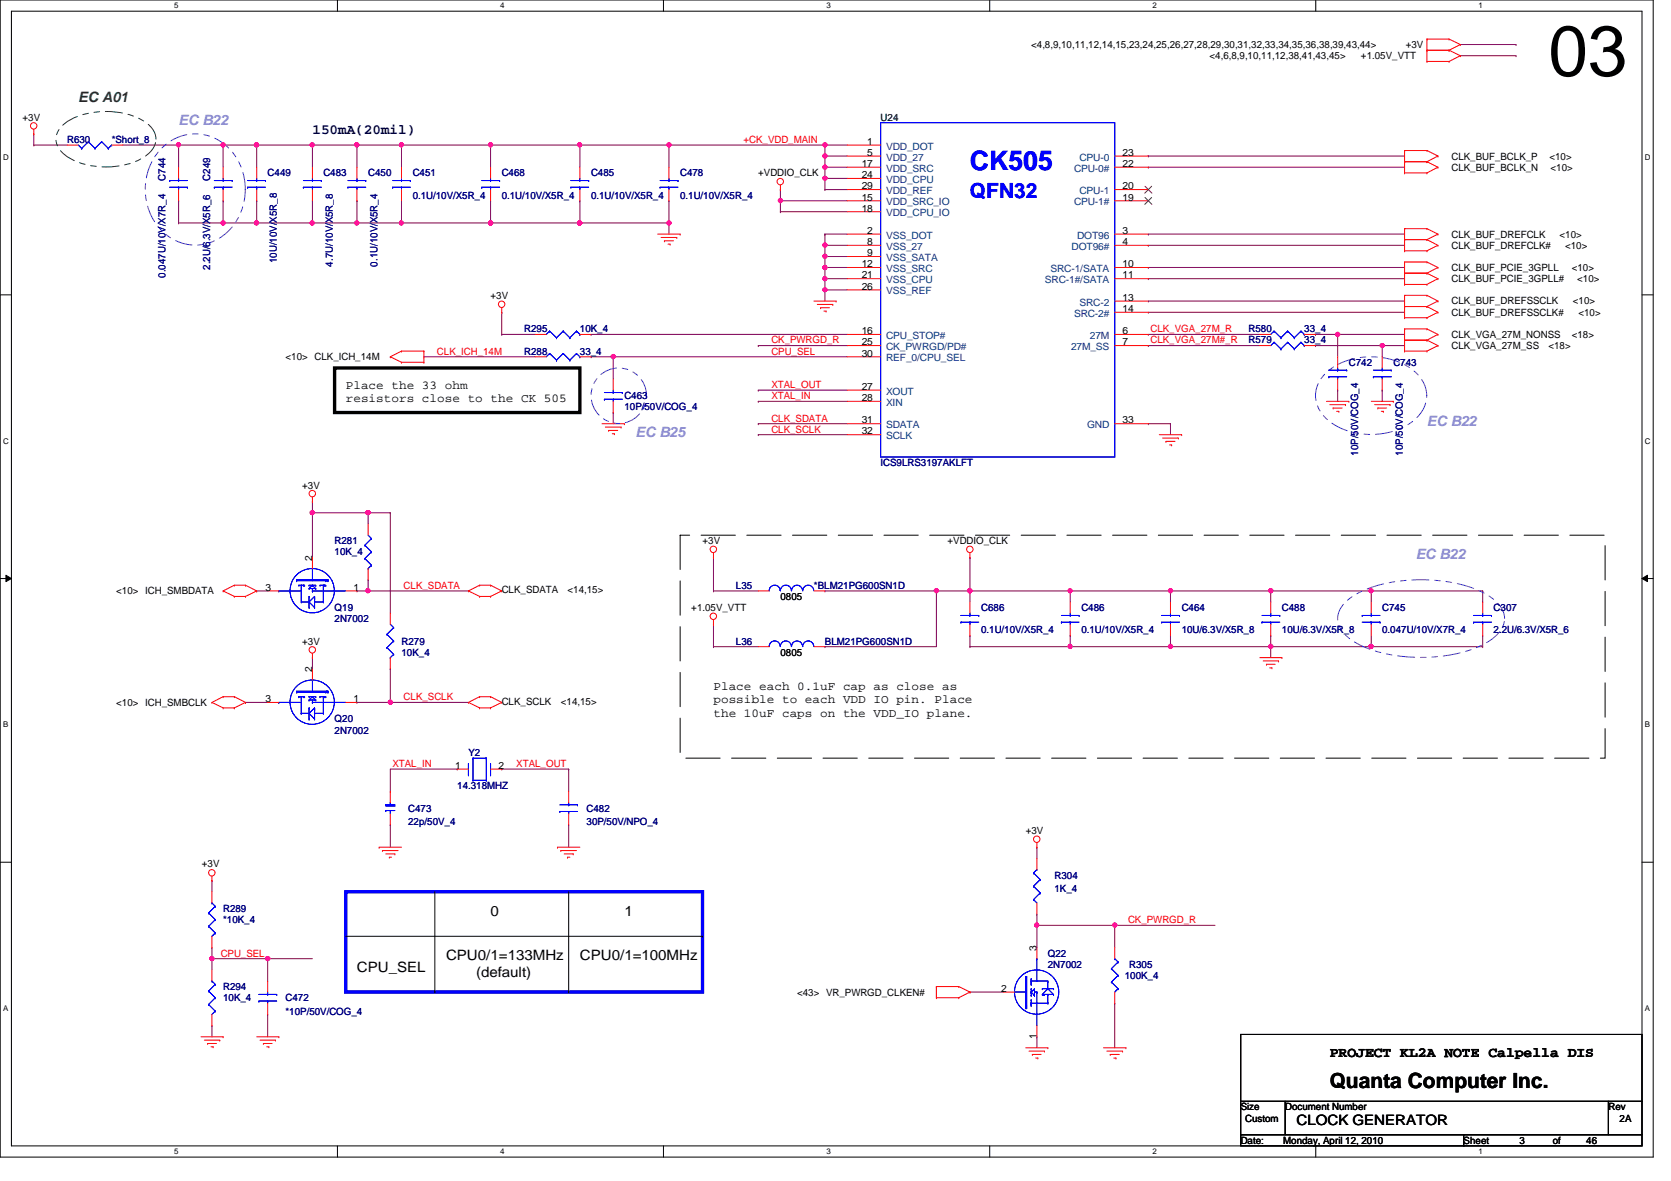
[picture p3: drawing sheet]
<svg xmlns="http://www.w3.org/2000/svg" width="297mm" height="210mm" viewBox="0 0 297 210" stroke-linecap="round" stroke-linejoin="round" font-family="sans-serif">
<defs><g id="words">
<text font-size="12.7" x="275.2" y="13.5">03</text>
<text font-size="4.7" fill="#00f" x="172.4" y="30.2">CK505</text>
<text font-size="3.7" fill="#00f" x="172.4" y="35.2">QFN32</text>
<text font-size="3.7" x="236.4" y="193.3">Quanta Computer Inc.</text>
<text font-size="2.5" fill="#008000" x="13.9" y="18.2">EC A01</text>
<g font-size="2.5" fill="#8080ff">
<text x="31.7" y="22.1">EC B22</text>
<text x="113" y="77.6">EC B25</text>
<text x="253.7" y="75.6">EC B22</text>
<text x="251.7" y="99.4">EC B22</text>
</g>
<text font-size="2.5" fill="#000040" x="55.5" y="23.9">150mA(20mil)</text>
<g font-size="2.5">
<text x="87.2" y="162.8">0</text>
<text x="111" y="162.8">1</text>
<text x="63.5" y="172.7">CPU_SEL</text>
<text x="79.3" y="170.7">CPU0/1=133MHz</text>
<text x="84.6" y="173.6">(default)</text>
<text x="103.1" y="170.7">CPU0/1=100MHz</text>
<text x="236.4" y="187.9">PROJECT KL2A NOTE Calpella DIS</text>
<text x="230.5" y="200">CLOCK GENERATOR</text>
</g>
<g font-size="2.2">
<text x="61.5" y="69.1">Place the 33 ohm</text>
<text x="61.5" y="71.5">resistors close to the CK 505</text>
<text x="126.8" y="122.6">Place each 0.1uF cap as close as</text>
<text x="126.8" y="125">possible to each VDD IO pin. Place</text>
<text x="126.8" y="127.4">the 10uF caps on the VDD_IO plane.</text>
</g>
<g font-size="1.8">
<text x="183.3" y="8.6">&lt;4,8,9,10,11,12,14,15,23,24,25,26,27,28,29,30,31,32,33,34,35,36,38,39,43,44&gt;</text>
<text x="215" y="10.5">&lt;4,6,8,9,10,11,12,38,41,43,45&gt;</text>
<text x="241.9" y="10.5">+1.05V_VTT</text>
<text x="249.9" y="8.6">+3V</text>
<text x="4" y="21.4">+3V</text>
<text x="153.2" y="29.7">17</text>
<text x="154.2" y="27.7">5</text>
<text x="154.2" y="25.7">1</text>
<text x="199.6" y="29.7">22</text>
<text x="199.6" y="27.7">23</text>
<text x="258" y="28.4">CLK_BUF_BCLK_P</text>
<text x="275.4" y="28.4">&lt;10&gt;</text>
<text x="134.8" y="31.3">+VDDIO_CLK</text>
<text x="153.2" y="35.6">15</text>
<text x="153.2" y="31.7">24</text>
<text x="153.2" y="33.7">29</text>
<text x="199.6" y="33.7">20</text>
<text x="199.6" y="35.6">19</text>
<text x="258" y="30.4">CLK_BUF_BCLK_N</text>
<text x="275.6" y="30.4">&lt;10&gt;</text>
<text x="153.2" y="37.6">18</text>
<text x="154.2" y="41.6">2</text>
<text x="199.6" y="41.6">3</text>
<text x="153.2" y="47.5">12</text>
<text x="154.2" y="45.6">9</text>
<text x="154.2" y="43.6">8</text>
<text x="199.6" y="43.6">4</text>
<text x="199.6" y="47.5">10</text>
<text x="258" y="42.2">CLK_BUF_DREFCLK</text>
<text x="258" y="44.2">CLK_BUF_DREFCLK#</text>
<text x="277.2" y="42.2">&lt;10&gt;</text>
<text x="278.2" y="44.2">&lt;10&gt;</text>
<text x="87.2" y="53.1">+3V</text>
<text x="153.2" y="49.5">21</text>
<text x="153.2" y="51.5">26</text>
<text x="199.6" y="53.5">13</text>
<text x="199.6" y="49.5">11</text>
<text x="258" y="48.2">CLK_BUF_PCIE_3GPLL</text>
<text x="258" y="50.2">CLK_BUF_PCIE_3GPLL#</text>
<text x="279.4" y="48.2">&lt;10&gt;</text>
<text x="280.4" y="50.2">&lt;10&gt;</text>
<text x="153.2" y="59.4">16</text>
<text x="199.6" y="55.5">14</text>
<text x="199.6" y="59.4">6</text>
<text x="258" y="54.1">CLK_BUF_DREFSSCLK</text>
<text x="258" y="56.1">CLK_BUF_DREFSSCLK#</text>
<text x="279.6" y="54.1">&lt;10&gt;</text>
<text x="280.6" y="56.1">&lt;10&gt;</text>
<text x="50.8" y="64">&lt;10&gt; CLK_ICH_14M</text>
<text x="153.2" y="63.4">30</text>
<text x="153.2" y="61.4">25</text>
<text x="199.6" y="61.4">7</text>
<text x="258" y="60.1">CLK_VGA_27M_NONSS</text>
<text x="258" y="62.1">CLK_VGA_27M_SS</text>
<text x="275.2" y="62.1">&lt;18&gt;</text>
<text x="279.4" y="60.1">&lt;18&gt;</text>
<text x="153.2" y="69.3">27</text>
<text x="153.2" y="71.3">28</text>
<text x="153.2" y="77.2">32</text>
<text x="153.2" y="75.3">31</text>
<text x="199.6" y="75.3">33</text>
<text x="53.7" y="86.8">+3V</text>
<text x="55.5" y="99.7" transform="rotate(-90 55.5 99.7)">2</text>
<text x="124.9" y="96.7">+3V</text>
<text x="168.4" y="96.7">+VDDIO_CLK</text>
<text x="20.7" y="105.6">&lt;10&gt; ICH_SMBDATA</text>
<text x="47.2" y="105">3</text>
<text x="62.9" y="105">1</text>
<text x="89.2" y="105.5">CLK_SDATA</text>
<text x="100.9" y="105.5">&lt;14,15&gt;</text>
<text x="138.7" y="106.6">0805</text>
<text x="122.9" y="108.6">+1.05V_VTT</text>
<text x="53.7" y="114.6">+3V</text>
<text x="55.5" y="119.5" transform="rotate(-90 55.5 119.5)">2</text>
<text x="138.7" y="116.5">0805</text>
<text x="20.7" y="125.4">&lt;10&gt; ICH_SMBCLK</text>
<text x="47.2" y="124.8">3</text>
<text x="62.9" y="124.8">1</text>
<text x="89.2" y="125.3">CLK_SCLK</text>
<text x="99.7" y="125.3">&lt;14,15&gt;</text>
<text x="80.9" y="136.7">1</text>
<text x="88.6" y="136.7">2</text>
<text x="182.3" y="148.2">+3V</text>
<text x="35.9" y="154.2">+3V</text>
<text x="184.3" y="169" transform="rotate(-90 184.3 169)">3</text>
<text x="141.7" y="177">&lt;43&gt; VR_PWRGD_CLKEN#</text>
<text x="178" y="176.3">2</text>
<text x="184.3" y="184.7" transform="rotate(-90 184.3 184.7)">1</text>
<text x="220.6" y="197.4">Size</text>
<text x="228.5" y="197.4">Document Number</text>
<text x="285.9" y="197.4">Rev</text>
<text x="220.6" y="203.3">Date:</text>
<text x="221.4" y="199.3">Custom</text>
<text x="228.1" y="203.3">Monday, April 12, 2010</text>
<text x="260.2" y="203.3">Sheet</text>
<text x="270.1" y="203.3">3</text>
<text x="276" y="203.3">of</text>
<text x="282" y="203.3">46</text>
<text x="287.9" y="199.3">2A</text>
</g>
<text font-size="1.8" fill="#004040" x="156.5" y="21.4">U24</text>
<g font-size="1.8" fill="#000080">
<text x="11.9" y="25.4">R630</text>
<text x="19.9" y="25.4">*Short_8</text>
<text x="29.4" y="32.1" transform="rotate(-90 29.4 32.1)">C744</text>
<text x="37.4" y="32.1" transform="rotate(-90 37.4 32.1)">C249</text>
<text x="47.6" y="31.3">C449</text>
<text x="57.5" y="31.3">C483</text>
<text x="65.4" y="31.3">C450</text>
<text x="73.4" y="31.3">C451</text>
<text x="73.4" y="35.3">0.1U/10V/X5R_4</text>
<text x="89.2" y="31.3">C468</text>
<text x="89.2" y="35.3">0.1U/10V/X5R_4</text>
<text x="105.1" y="31.3">C485</text>
<text x="105.1" y="35.3">0.1U/10V/X5R_4</text>
<text x="120.9" y="31.3">C478</text>
<text x="120.9" y="35.3">0.1U/10V/X5R_4</text>
<text x="37.4" y="48" transform="rotate(-90 37.4 48)">2.2U/6.3V/X5R_6</text>
<text x="49.2" y="46.8" transform="rotate(-90 49.2 46.8)">10U/10V/X5R_8</text>
<text x="59.1" y="47.4" transform="rotate(-90 59.1 47.4)">4.7U/10V/X5R_8</text>
<text x="67.1" y="47.4" transform="rotate(-90 67.1 47.4)">0.1U/10V/X5R_4</text>
<text x="29.4" y="49.4" transform="rotate(-90 29.4 49.4)">0.047U/10V/X7R_4</text>
<text x="93.2" y="59.1">R295</text>
<text x="103.1" y="59.1">10K_4</text>
<text x="222" y="59.1">R580</text>
<text x="231.9" y="59.1">33_4</text>
<text x="93.2" y="63">R288</text>
<text x="103.1" y="63">33_4</text>
<text x="222" y="61">R579</text>
<text x="231.9" y="61">33_4</text>
<text x="239.8" y="65">C742</text>
<text x="247.7" y="65">C743</text>
<text x="111" y="71">C463</text>
<text x="111" y="72.9">10P/50V/COG_4</text>
<text x="156.5" y="82.8">ICS9LRS3197AKLFT</text>
<text x="241.4" y="81" transform="rotate(-90 241.4 81)">10P/50V/COG_4</text>
<text x="249.3" y="81" transform="rotate(-90 249.3 81)">10P/50V/COG_4</text>
<text x="59.5" y="96.7">R281</text>
<text x="59.5" y="98.7">10K_4</text>
<text x="130.8" y="104.6">L35</text>
<text x="144.7" y="104.6">*BLM21PG600SN1D</text>
<text x="59.5" y="108.6">Q19</text>
<text x="59.5" y="110.6">2N7002</text>
<text x="174.4" y="108.6">C686</text>
<text x="174.4" y="112.6">0.1U/10V/X5R_4</text>
<text x="192.2" y="108.6">C486</text>
<text x="192.2" y="112.6">0.1U/10V/X5R_4</text>
<text x="210.1" y="108.6">C464</text>
<text x="210.1" y="112.6">10U/6.3V/X5R_8</text>
<text x="227.9" y="108.6">C488</text>
<text x="227.9" y="112.6">10U/6.3V/X5R_8</text>
<text x="245.7" y="108.6">C745</text>
<text x="245.7" y="112.6">0.047U/10V/X7R_4</text>
<text x="265.5" y="108.6">C307</text>
<text x="265.5" y="112.6">2.2U/6.3V/X5R_6</text>
<text x="71.4" y="114.6">R279</text>
<text x="71.4" y="116.5">10K_4</text>
<text x="130.8" y="114.6">L36</text>
<text x="146.6" y="114.6">BLM21PG600SN1D</text>
<text x="59.5" y="128.4">Q20</text>
<text x="59.5" y="130.4">2N7002</text>
<text x="83.3" y="134.4">Y2</text>
<text x="81.3" y="140.3">14.318MHZ</text>
<text x="72.6" y="144.3">C473</text>
<text x="72.6" y="146.6">22p/50V_4</text>
<text x="104.3" y="144.3">C482</text>
<text x="104.3" y="146.6">30P/50V/NPO_4</text>
<text x="187.4" y="156.2">R304</text>
<text x="187.4" y="158.5">1K_4</text>
<text x="39.7" y="162.1">R289</text>
<text x="39.7" y="164.1">*10K_4</text>
<text x="186.3" y="170">Q22</text>
<text x="186.3" y="172">2N7002</text>
<text x="199.9" y="174">100K_4</text>
<text x="200.7" y="172">R305</text>
<text x="39.7" y="176">R294</text>
<text x="39.7" y="177.9">10K_4</text>
<text x="50.8" y="177.9">C472</text>
<text x="50.8" y="180.3">*10P/50V/COG_4</text>
</g>
<g font-size="1.8" fill="#f00">
<text x="132.2" y="25.4">+CK_VDD_MAIN</text>
<text x="204.5" y="59.1">CLK_VGA_27M_R</text>
<text x="77.7" y="63">CLK_ICH_14M</text>
<text x="137.1" y="63">CPU_SEL</text>
<text x="137.1" y="61">CK_PWRGD_R</text>
<text x="204.5" y="61">CLK_VGA_27M#_R</text>
<text x="137.1" y="71">XTAL_IN</text>
<text x="137.1" y="69">XTAL_OUT</text>
<text x="137.1" y="74.9">CLK_SDATA</text>
<text x="137.1" y="76.9">CLK_SCLK</text>
<text x="71.8" y="104.6">CLK_SDATA</text>
<text x="71.8" y="124.5">CLK_SCLK</text>
<text x="69.8" y="136.3">XTAL_IN</text>
<text x="91.8" y="136.3">XTAL_OUT</text>
<text x="200.5" y="164.1">CK_PWRGD_R</text>
<text x="39.2" y="170">CPU_SEL</text>
</g>
<g font-size="1.8" fill="#004080">
<text x="157.5" y="28.5">VDD_27</text>
<text x="157.5" y="26.6">VDD_DOT</text>
<text x="191.9" y="28.5">CPU-0</text>
<text x="157.5" y="30.5">VDD_SRC</text>
<text x="157.5" y="32.5">VDD_CPU</text>
<text x="157.5" y="34.5">VDD_REF</text>
<text x="190.9" y="30.5">CPU-0#</text>
<text x="191.9" y="34.5">CPU-1</text>
<text x="157.5" y="38.4">VDD_CPU_IO</text>
<text x="157.5" y="36.5">VDD_SRC_IO</text>
<text x="190.9" y="36.5">CPU-1#</text>
<text x="157.5" y="42.4">VSS_DOT</text>
<text x="157.5" y="46.4">VSS_SATA</text>
<text x="157.5" y="44.4">VSS_27</text>
<text x="190.5" y="44.4">DOT96#</text>
<text x="191.5" y="42.4">DOT96</text>
<text x="157.5" y="50.3">VSS_CPU</text>
<text x="157.5" y="48.3">VSS_SRC</text>
<text x="157.5" y="52.3">VSS_REF</text>
<text x="185.8" y="50.3">SRC-1#/SATA</text>
<text x="186.7" y="48.3">SRC-1/SATA</text>
<text x="190.9" y="56.3">SRC-2#</text>
<text x="191.9" y="54.3">SRC-2</text>
<text x="157.5" y="64.2">REF_0/CPU_SEL</text>
<text x="157.5" y="60.2">CPU_STOP#</text>
<text x="157.5" y="62.2">CK_PWRGD/PD#</text>
<text x="190.4" y="62.2">27M_SS</text>
<text x="193.8" y="60.2">27M</text>
<text x="157.5" y="70.1">XOUT</text>
<text x="157.5" y="72.1">XIN</text>
<text x="157.5" y="76.1">SDATA</text>
<text x="193.2" y="76.1">GND</text>
<text x="157.5" y="78.1">SCLK</text>
</g>
<g font-size="1.4">
<text x="31" y="1.5">5</text>
<text x="88.9" y="1.5">4</text>
<text x="146.9" y="1.5">3</text>
<text x="204.9" y="1.5">2</text>
<text x="262.8" y="1.5">1</text>
<text x=".5" y="28.4">D</text>
<text x="292.4" y="28.4">D</text>
<text x=".5" y="78.8">C</text>
<text x="292.4" y="78.8">C</text>
<text x=".5" y="129.2">B</text>
<text x="292.4" y="129.2">B</text>
<text x=".5" y="179.7">A</text>
<text x="292.4" y="179.7">A</text>
<text x="31" y="205.1">5</text>
<text x="88.9" y="205.1">4</text>
<text x="146.9" y="205.1">3</text>
<text x="204.9" y="205.1">2</text>
<text x="262.8" y="205.1">1</text>
</g>
</g></defs>
<path d="M0 0h293.9v205.7h-293.9zM2 2h289.9v201.7h-289.9z" fill="none" stroke="#000" stroke-width=".18"/>
<g fill="#fff">
<path d="M31 .3h.7v1.5h-.7z"/>
<path d="M31 203.9h.7v1.5h-.7z"/>
</g>
<path d="M60 0v2M60 203.7v2" fill="none" stroke="#000" stroke-width=".18"/>
<g fill="#fff">
<path d="M88.9 .3h.8v1.5h-.8z"/>
<path d="M88.9 203.9h.8v1.5h-.8z"/>
</g>
<path d="M117.9 0v2M117.9 203.7v2" fill="none" stroke="#000" stroke-width=".18"/>
<g fill="#fff">
<path d="M146.9 .3h.8v1.5h-.8z"/>
<path d="M146.9 203.9h.8v1.5h-.8z"/>
</g>
<path d="M175.9 0v2M175.9 203.7v2" fill="none" stroke="#000" stroke-width=".18"/>
<g fill="#fff">
<path d="M204.9 .3h.8v1.5h-.8z"/>
<path d="M204.9 203.9h.8v1.5h-.8z"/>
</g>
<path d="M233.9 0v2M233.9 203.7v2" fill="none" stroke="#000" stroke-width=".18"/>
<g fill="#fff">
<path d="M262.8 .3h.8v1.5h-.8z"/>
<path d="M262.8 203.9h.8v1.5h-.8z"/>
<path d="M.5 27.2h1v1.5h-1z"/>
<path d="M292.4 27.2h1v1.5h-1z"/>
<path d="M.5 77.6h1v1.5h-1z"/>
<path d="M292.4 77.6h1v1.5h-1z"/>
</g>
<path d="M0 52.4h2M291.9 52.4h2" fill="none" stroke="#000" stroke-width=".18"/>
<g fill="#fff">
<path d="M.5 128h.9v1.5h-.9z"/>
<path d="M292.4 128h.9v1.5h-.9z"/>
</g>
<path d="M0 102.8h2M1.1 102.2l.9 .6-.9 .6zM291.9 102.8l1-.6v1.2zM291.9 102.8h2" fill="none" stroke="#000" stroke-width=".18"/>
<path d="M1.1 102.2l.9 .6-.9 .6zM291.9 102.8l1-.6v1.2z" fill="#000"/>
<g fill="#fff">
<path d="M.5 178.4h.9v1.6h-.9z"/>
<path d="M292.4 178.4h.9v1.6h-.9z"/>
</g>
<path d="M0 153.2h2M291.9 153.2h2" fill="none" stroke="#000" stroke-width=".18"/>
<path d="M146.6 25.8h.1M146.6 27.7h.1M146.6 29.7h.1M146.6 31.7h.1M146.6 25.8h4M146.6 27.7h4M146.6 29.7h4M146.6 31.7h4" fill="none" stroke="#800040" stroke-width=".18"/>
<circle cx="146.6" cy="31.7" r=".37" fill="#f0f"/>
<circle cx="146.6" cy="31.7" r=".37" fill="none" stroke="#f0f" stroke-width=".18"/>
<path d="M146.6 33.7h.1M146.6 31.7h.1M146.6 27.7h.1M146.6 33.7h4M146.6 27.7v2M146.6 31.7v2" fill="none" stroke="#800040" stroke-width=".18"/>
<circle cx="146.6" cy="27.7" r=".38" fill="#f0f"/>
<circle cx="146.6" cy="27.7" r=".38" fill="none" stroke="#f0f" stroke-width=".18"/>
<path d="M146.6 29.7h.1M146.6 29.7v2" fill="none" stroke="#800040" stroke-width=".18"/>
<circle cx="146.6" cy="29.7" r=".38" fill="#f0f"/>
<circle cx="146.6" cy="29.7" r=".38" fill="none" stroke="#f0f" stroke-width=".18"/>
<path d="M63.5 25.8h.1M63.5 25.8h23.7M71.4 25.8h.1M71.4 25.8v3.9M87.2 25.8h.1M87.2 25.8v3.9M146.6 25.8h.1M146.6 25.8v1.9" fill="none" stroke="#800040" stroke-width=".18"/>
<circle cx="71.3" cy="25.7" r=".38" fill="#f0f"/>
<circle cx="71.3" cy="25.7" r=".38" fill="none" stroke="#f0f" stroke-width=".18"/>
<path d="M87.2 25.8h.1M87.2 25.8h15.9M103.1 25.8h.1M103.1 25.8v3.9" fill="none" stroke="#800040" stroke-width=".18"/>
<circle cx="87.2" cy="25.7" r=".38" fill="#f0f"/>
<circle cx="87.2" cy="25.7" r=".38" fill="none" stroke="#f0f" stroke-width=".18"/>
<path d="M103.1 25.8h.1M103.1 25.8h15.8M118.9 25.8h.1M118.9 25.8v3.9" fill="none" stroke="#800040" stroke-width=".18"/>
<circle cx="103" cy="25.7" r=".38" fill="#f0f"/>
<circle cx="103" cy="25.7" r=".38" fill="none" stroke="#f0f" stroke-width=".18"/>
<path d="M118.9 25.8h.1M118.9 25.8h27.7" fill="none" stroke="#800040" stroke-width=".18"/>
<circle cx="146.6" cy="25.7" r=".38" fill="#f0f"/>
<circle cx="146.6" cy="25.7" r=".38" fill="none" stroke="#f0f" stroke-width=".18"/>
<circle cx="118.9" cy="25.7" r=".38" fill="#f0f"/>
<circle cx="118.9" cy="25.7" r=".38" fill="none" stroke="#f0f" stroke-width=".18"/>
<path d="M71.4 39.6h.1M71.4 39.6h15.8" fill="none" stroke="#800040" stroke-width=".18"/>
<circle cx="87.2" cy="39.6" r=".38" fill="#f0f"/>
<circle cx="87.2" cy="39.6" r=".38" fill="none" stroke="#f0f" stroke-width=".18"/>
<circle cx="71.3" cy="39.6" r=".38" fill="#f0f"/>
<circle cx="71.3" cy="39.6" r=".38" fill="none" stroke="#f0f" stroke-width=".18"/>
<path d="M87.2 39.6h.1M87.2 39.6h15.9" fill="none" stroke="#800040" stroke-width=".18"/>
<circle cx="103" cy="39.6" r=".38" fill="#f0f"/>
<circle cx="103" cy="39.6" r=".38" fill="none" stroke="#f0f" stroke-width=".18"/>
<circle cx="87.2" cy="39.6" r=".38" fill="#f0f"/>
<circle cx="87.2" cy="39.6" r=".38" fill="none" stroke="#f0f" stroke-width=".18"/>
<path d="M55.5 25.8h.1M55.5 25.8h8" fill="none" stroke="#800040" stroke-width=".18"/>
<circle cx="63.4" cy="25.7" r=".38" fill="#f0f"/>
<circle cx="63.4" cy="25.7" r=".38" fill="none" stroke="#f0f" stroke-width=".18"/>
<path d="M45.6 35.7h.1M45.6 35.7v3.9M63.5 39.6h.1M63.5 39.6h7.9" fill="none" stroke="#800040" stroke-width=".18"/>
<circle cx="63.4" cy="39.6" r=".38" fill="#f0f"/>
<circle cx="63.4" cy="39.6" r=".38" fill="none" stroke="#f0f" stroke-width=".18"/>
<path d="M118.9 39.6h.1M118.9 39.6v2" fill="none" stroke="#800040" stroke-width=".18"/>
<circle cx="118.9" cy="39.6" r=".38" fill="#f0f"/>
<circle cx="118.9" cy="39.6" r=".38" fill="none" stroke="#f0f" stroke-width=".18"/>
<path d="M71.4 35.7h.1M71.4 35.7v3.9M87.2 35.7h.1M87.2 35.7v3.9M146.6 51.5h.1M146.6 51.5v2" fill="none" stroke="#800040" stroke-width=".18"/>
<circle cx="146.6" cy="51.5" r=".37" fill="#f0f"/>
<circle cx="146.6" cy="51.5" r=".37" fill="none" stroke="#f0f" stroke-width=".18"/>
<path d="M146.6 43.6h.1M146.6 45.6h.1M146.6 43.6h4M146.6 45.6h4" fill="none" stroke="#800040" stroke-width=".18"/>
<circle cx="146.6" cy="45.5" r=".38" fill="#f0f"/>
<circle cx="146.6" cy="45.5" r=".38" fill="none" stroke="#f0f" stroke-width=".18"/>
<path d="M146.6 43.6h.1M146.6 43.6v2" fill="none" stroke="#800040" stroke-width=".18"/>
<circle cx="146.6" cy="43.6" r=".38" fill="#f0f"/>
<circle cx="146.6" cy="43.6" r=".38" fill="none" stroke="#f0f" stroke-width=".18"/>
<path d="M146.6 47.5h.1M146.6 45.6h.1M146.6 49.5h.1M146.6 47.5h4M146.6 45.6v1.9M146.6 49.5v2M146.6 49.5h4" fill="none" stroke="#800040" stroke-width=".18"/>
<circle cx="146.6" cy="49.5" r=".38" fill="#f0f"/>
<circle cx="146.6" cy="49.5" r=".38" fill="none" stroke="#f0f" stroke-width=".18"/>
<g fill="none" stroke="#800040" stroke-width=".18">
<path d="M45.6 25.8h.1M45.6 25.8h9.9M55.5 35.7h.1M55.5 25.8h.1M55.5 25.8v3.9M55.5 35.7v3.9M63.5 25.8h.1M63.5 25.8v3.9M146.6 51.5h.1M146.6 51.5h4M134.8 75.3h.1M134.8 77.3h.1"/>
<path d="M134.8 75.3h15.8M134.8 77.3h15.8"/>
</g>
<circle cx="55.5" cy="25.7" r=".38" fill="#f0f"/>
<circle cx="55.5" cy="25.7" r=".38" fill="none" stroke="#f0f" stroke-width=".18"/>
<path d="M45.6 25.8h.1M45.6 25.8v3.9" fill="none" stroke="#800040" stroke-width=".18"/>
<circle cx="45.6" cy="25.7" r=".38" fill="#f0f"/>
<circle cx="45.6" cy="25.7" r=".38" fill="none" stroke="#f0f" stroke-width=".18"/>
<path d="M146.6 47.5h.1M146.6 47.5v2M134.8 71.3h.1M134.8 71.3h15.8" fill="none" stroke="#800040" stroke-width=".18"/>
<circle cx="146.6" cy="47.5" r=".38" fill="#f0f"/>
<circle cx="146.6" cy="47.5" r=".38" fill="none" stroke="#f0f" stroke-width=".18"/>
<path d="M109 63.4h.1M109 63.4h41.6M204.1 75.3h.1M204.1 75.3h4M208.1 75.3h.1M208.1 75.3v2" fill="none" stroke="#800040" stroke-width=".18"/>
<circle cx="109" cy="63.4" r=".38" fill="#f0f"/>
<circle cx="109" cy="63.4" r=".38" fill="none" stroke="#f0f" stroke-width=".18"/>
<path d="M75.3 63.4h.1M75.3 63.4h19.9M134.8 61.4h.1M134.8 61.4h15.8M55.5 91.1h.1M55.5 89.2h.1M55.5 89.2v9.9" fill="none" stroke="#800040" stroke-width=".18"/>
<circle cx="55.5" cy="91.1" r=".37" fill="#f0f"/>
<circle cx="55.5" cy="91.1" r=".37" fill="none" stroke="#f0f" stroke-width=".18"/>
<path d="M65.4 91.1h.1M65.4 91.1v2M65.4 91.1h4M69.4 124.8h.1M69.4 124.8h13.9" fill="none" stroke="#800040" stroke-width=".18"/>
<circle cx="65.4" cy="91.1" r=".37" fill="#f0f"/>
<circle cx="65.4" cy="91.1" r=".37" fill="none" stroke="#f0f" stroke-width=".18"/>
<path d="M69.4 118.9h.1M69.4 118.9v5.9" fill="none" stroke="#800040" stroke-width=".18"/>
<circle cx="69.4" cy="124.8" r=".38" fill="#f0f"/>
<circle cx="69.4" cy="124.8" r=".38" fill="none" stroke="#f0f" stroke-width=".18"/>
<path d="M69.4 91.1h.1M69.4 91.1v17.9M55.5 116.9h.1M55.5 116.9v2M65.4 105h.1M65.4 103h.1M65.4 105h17.9M65.4 103v2" fill="none" stroke="#800040" stroke-width=".18"/>
<circle cx="65.4" cy="105" r=".38" fill="#f0f"/>
<circle cx="65.4" cy="105" r=".38" fill="none" stroke="#f0f" stroke-width=".18"/>
<path d="M55.5 91.1h9.9M65.4 91.1h.1M63.5 124.8h.1M63.5 124.8h5.9" fill="none" stroke="#800040" stroke-width=".18"/>
<circle cx="65.4" cy="91.1" r=".37" fill="#f0f"/>
<circle cx="65.4" cy="91.1" r=".37" fill="none" stroke="#f0f" stroke-width=".18"/>
<g fill="none" stroke="#800040" stroke-width=".18">
<path d="M138.7 37.6h.1M138.7 35.7h.1M138.7 37.6h11.9M138.7 35.7v1.9M204.1 27.7h.1M204.1 29.7h.1M204.1 27.7h45.6M204.1 29.7h45.6M105.1 59.4h.1M105.1 59.4h45.5M204.1 59.4h.1M204.1 49.5h.1"/>
<path d="M204.1 47.5h.1M204.1 41.6h.1M204.1 43.6h.1M204.1 53.5h.1M204.1 55.5h.1M204.1 59.4h19.8M204.1 49.5h45.6M204.1 47.5h45.6M204.1 41.6h45.6M204.1 43.6h45.6M204.1 53.5h45.6M204.1 55.5h45.6"/>
<path d="M237.8 59.4h.1M237.8 59.4h11.9M134.8 69.3h.1M134.8 69.3h15.8M204.1 61.4h.1M204.1 61.4h19.8M245.7 61.4h.1M245.7 61.4h4M172.4 105h.1M172.4 112.9h.1M172.4 105v2M172.4 112.9v2"/>
<path d="M190.2 105h.1M190.2 112.9h.1M190.2 105v2M190.2 112.9v2M208.1 105h.1M208.1 105v2M89.2 136.7h.1M89.2 136.7h11.9M101.1 136.7h.1M101.1 136.7v4M69.4 146.6h.1M69.4 146.6v4"/>
<path d="M101.1 146.6h.1M101.1 146.6v4"/>
</g>
<circle cx="208.1" cy="105" r=".38" fill="#f0f"/>
<circle cx="208.1" cy="105" r=".38" fill="none" stroke="#f0f" stroke-width=".18"/>
<path d="M208.1 105h.1M208.1 105h17.8" fill="none" stroke="#800040" stroke-width=".18"/>
<circle cx="225.9" cy="105" r=".38" fill="#f0f"/>
<circle cx="225.9" cy="105" r=".38" fill="none" stroke="#f0f" stroke-width=".18"/>
<path d="M190.2 105h.1M190.2 105h17.9" fill="none" stroke="#800040" stroke-width=".18"/>
<circle cx="190.2" cy="105" r=".38" fill="#f0f"/>
<circle cx="190.2" cy="105" r=".38" fill="none" stroke="#f0f" stroke-width=".18"/>
<path d="M208.1 114.9h.1M208.1 114.9h17.8" fill="none" stroke="#800040" stroke-width=".18"/>
<circle cx="225.9" cy="114.9" r=".38" fill="#f0f"/>
<circle cx="225.9" cy="114.9" r=".38" fill="none" stroke="#f0f" stroke-width=".18"/>
<circle cx="208.1" cy="114.9" r=".38" fill="#f0f"/>
<circle cx="208.1" cy="114.9" r=".38" fill="none" stroke="#f0f" stroke-width=".18"/>
<path d="M166.5 105h.1M166.5 105v9.9M225.9 114.9h.1M225.9 105h.1M225.9 105v2M225.9 114.9v2" fill="none" stroke="#800040" stroke-width=".18"/>
<circle cx="166.5" cy="105" r=".38" fill="#f0f"/>
<circle cx="166.5" cy="105" r=".38" fill="none" stroke="#f0f" stroke-width=".18"/>
<g fill="none" stroke="#800040" stroke-width=".18">
<path d="M126.8 99.1h.1M126.8 99.1v5.9M126.8 105h.1M126.8 111h.1M126.8 111v3.9M126.8 105h8M146.6 114.9h.1M146.6 114.9h19.9M166.5 105h.1M166.5 105h23.7M172.4 114.9h.1M172.4 105h.1"/>
<path d="M172.4 114.9h17.8"/>
</g>
<circle cx="172.4" cy="105" r=".38" fill="#f0f"/>
<circle cx="172.4" cy="105" r=".38" fill="none" stroke="#f0f" stroke-width=".18"/>
<path d="M55.5 39.6h.1M55.5 39.6h8M103.1 35.7h.1M103.1 35.7v3.9M118.9 35.7h.1M118.9 35.7v3.9M105.1 63.4h.1M105.1 63.4h3.9M109 73.3h.1M109 63.4h.1M109 63.4v4M109 73.3v2" fill="none" stroke="#800040" stroke-width=".18"/>
<circle cx="55.5" cy="39.6" r=".38" fill="#f0f"/>
<circle cx="55.5" cy="39.6" r=".38" fill="none" stroke="#f0f" stroke-width=".18"/>
<path d="M45.6 39.6h.1M45.6 39.6h9.9M63.5 35.7h.1M63.5 35.7v3.9" fill="none" stroke="#800040" stroke-width=".18"/>
<circle cx="45.6" cy="39.6" r=".38" fill="#f0f"/>
<circle cx="45.6" cy="39.6" r=".38" fill="none" stroke="#f0f" stroke-width=".18"/>
<path d="M37.7 170.4h.1M37.7 170.4v2" fill="none" stroke="#800040" stroke-width=".18"/>
<circle cx="37.7" cy="170.4" r=".37" fill="#f0f"/>
<circle cx="37.7" cy="170.4" r=".37" fill="none" stroke="#f0f" stroke-width=".18"/>
<path d="M47.6 170.4h.1M47.6 170.4h7.9" fill="none" stroke="#800040" stroke-width=".18"/>
<circle cx="47.6" cy="170.4" r=".37" fill="#f0f"/>
<circle cx="47.6" cy="170.4" r=".37" fill="none" stroke="#f0f" stroke-width=".18"/>
<path d="M37.7 156.5h.1M37.7 156.5v2M37.7 170.4h9.9M47.6 170.4h.1M47.6 170.4v4M37.7 182.3h.1M37.7 182.3v2M47.6 180.3h.1M47.6 180.3v4" fill="none" stroke="#800040" stroke-width=".18"/>
<circle cx="47.6" cy="170.4" r=".37" fill="#f0f"/>
<circle cx="47.6" cy="170.4" r=".37" fill="none" stroke="#f0f" stroke-width=".18"/>
<path d="M172.4 99.1h.1M172.4 99.1v5.9M37.7 168.4h.1M37.7 168.4v2" fill="none" stroke="#800040" stroke-width=".18"/>
<circle cx="172.4" cy="105" r=".38" fill="#f0f"/>
<circle cx="172.4" cy="105" r=".38" fill="none" stroke="#f0f" stroke-width=".18"/>
<path d="M190.2 114.9h.1M208.1 112.9h.1M208.1 112.9v2h-17.9M225.9 112.9h.1M225.9 112.9v2" fill="none" stroke="#800040" stroke-width=".18"/>
<circle cx="190.2" cy="114.9" r=".38" fill="#f0f"/>
<circle cx="190.2" cy="114.9" r=".38" fill="none" stroke="#f0f" stroke-width=".18"/>
<path d="M103.1 39.6h.1M103.1 39.6h15.8" fill="none" stroke="#800040" stroke-width=".18"/>
<circle cx="103" cy="39.6" r=".38" fill="#f0f"/>
<circle cx="103" cy="39.6" r=".38" fill="none" stroke="#f0f" stroke-width=".18"/>
<path d="M89.2 55.5h.1M89.2 59.4h.1M89.2 55.5v3.9M89.2 59.4h6M146.6 41.6h.1M146.6 41.6h4M146.6 41.6v2M172.4 176.3h.1M172.4 176.3h5.9M184.3 164.5h.1M184.3 164.5h13.9" fill="none" stroke="#800040" stroke-width=".18"/>
<circle cx="184.3" cy="164.4" r=".38" fill="#f0f"/>
<circle cx="184.3" cy="164.4" r=".38" fill="none" stroke="#f0f" stroke-width=".18"/>
<path d="M198.2 164.5h.1M198.2 178.3h.1M198.2 164.5h17.8M198.2 164.5v3.9M198.2 178.3v7.9" fill="none" stroke="#800040" stroke-width=".18"/>
<circle cx="198.2" cy="164.4" r=".38" fill="#f0f"/>
<circle cx="198.2" cy="164.4" r=".38" fill="none" stroke="#f0f" stroke-width=".18"/>
<g fill="none" stroke="#800040" stroke-width=".18">
<path d="M6 23.8h.1M6 23.8v2M39.7 25.8h.1M39.7 25.8h5.9M45.6 105h.1M45.6 105h2M63.5 105h.1M63.5 105h1.9M126.8 114.9h.1M126.8 114.9h8M146.6 105h.1M146.6 105h19.9"/>
<path d="M43.6 124.8h.1M43.6 124.8h4M184.3 150.6h.1M184.3 150.6v2M184.3 162.5h.1M184.3 164.5h.1M184.3 162.5v5.9M184.3 184.3h.1M184.3 184.3v1.9"/>
</g>
<circle cx="45.6" cy="25.7" r=".38" fill="#f0f"/>
<circle cx="45.6" cy="25.7" r=".38" fill="none" stroke="#f0f" stroke-width=".18"/>
<path d="M259.6 7.9h9.9M259.6 9.9h9.9M269.5 7.9h.1M269.5 9.9h.1M237.8 59.4h.1M237.8 59.4v4" fill="none" stroke="#800040" stroke-width=".18"/>
<circle cx="237.8" cy="59.4" r=".38" fill="#f0f"/>
<circle cx="237.8" cy="59.4" r=".38" fill="none" stroke="#f0f" stroke-width=".18"/>
<path d="M237.8 69.3h.1M237.8 69.3v2M245.7 61.4h.1M245.7 61.4v2" fill="none" stroke="#800040" stroke-width=".18"/>
<circle cx="245.7" cy="61.4" r=".37" fill="#f0f"/>
<circle cx="245.7" cy="61.4" r=".37" fill="none" stroke="#f0f" stroke-width=".18"/>
<path d="M31.7 25.8h.1M31.7 35.7h.1M31.7 25.8v3.9M31.7 35.7v3.9M39.7 39.6h.1M39.7 39.6h5.9M233.8 59.4h.1M233.8 59.4h4M233.8 61.4h.1M233.8 61.4h11.9M245.7 69.3h.1M245.7 69.3v2" fill="none" stroke="#800040" stroke-width=".18"/>
<circle cx="39.7" cy="39.6" r=".38" fill="#f0f"/>
<circle cx="39.7" cy="39.6" r=".38" fill="none" stroke="#f0f" stroke-width=".18"/>
<path d="M39.7 25.8h.1M39.7 25.8v3.9" fill="none" stroke="#800040" stroke-width=".18"/>
<circle cx="39.7" cy="25.7" r=".38" fill="#f0f"/>
<circle cx="39.7" cy="25.7" r=".38" fill="none" stroke="#f0f" stroke-width=".18"/>
<path d="M31.7 25.8h.1M31.7 25.8h8" fill="none" stroke="#800040" stroke-width=".18"/>
<circle cx="31.7" cy="25.7" r=".38" fill="#f0f"/>
<circle cx="31.7" cy="25.7" r=".38" fill="none" stroke="#f0f" stroke-width=".18"/>
<path d="M39.7 35.7h.1M39.7 35.7v3.9M225.9 114.9h.1M225.9 105h37.7M225.9 114.9h17.9M243.8 105h.1M243.8 114.9h.1M243.8 105v2M243.8 112.9v2M263.6 105h.1" fill="none" stroke="#800040" stroke-width=".18"/>
<circle cx="243.7" cy="105" r=".38" fill="#f0f"/>
<circle cx="243.7" cy="105" r=".38" fill="none" stroke="#f0f" stroke-width=".18"/>
<path d="M243.8 114.9h19.8M263.6 107h.1M263.6 114.9h.1M263.6 105v2" fill="none" stroke="#800040" stroke-width=".18"/>
<circle cx="243.7" cy="114.9" r=".38" fill="#f0f"/>
<circle cx="243.7" cy="114.9" r=".38" fill="none" stroke="#f0f" stroke-width=".18"/>
<path d="M6 25.8h.1M6 25.8h5.9M21.8 25.8h9.9M31.7 39.6h.1M31.7 25.8h.1M31.7 39.6h8M138.7 35.7h.1M138.7 35.7h11.9M263.6 112.9h.1M263.6 112.9v2" fill="none" stroke="#800040" stroke-width=".18"/>
<circle cx="138.7" cy="35.6" r=".38" fill="#f0f"/>
<circle cx="138.7" cy="35.6" r=".38" fill="none" stroke="#f0f" stroke-width=".18"/>
<path d="M138.7 33.7h.1M138.7 33.7v2M81.3 136.7h.1M81.3 136.7h-11.9v4M69.4 140.7h.1" fill="none" stroke="#800040" stroke-width=".18"/>
<g fill="none" stroke="#f00" stroke-width=".18">
<path d="M253.7 8.9h.1M253.7 6.9h.1M253.7 10.9h.1M253.7 6.9h3.9M253.7 8.9h3.9M253.7 6.9v4M253.7 10.9h3.9M257.6 6.9h.1M257.6 8.9h.1M257.6 10.9h.1M257.6 6.9l2 1M257.6 8.9l2 1"/>
<path d="M259.6 7.9h.1M259.6 9.9h.1M259.6 7.9l-2 1M259.6 9.9l-2 1M6 23.8h.1M6 23v.8M31.7 29.7v2M31.7 33.7v2M39.7 29.7v2M39.7 33.7v2M45.6 29.7v2M45.6 33.7v2"/>
<path d="M55.5 29.7v2M55.5 33.7v2M63.5 29.7v2M63.5 33.7v2M71.4 29.7v2M71.4 33.7v2M87.2 29.7v2M87.2 33.7v2M118.9 29.7v2M118.9 33.7v2M138.7 33.7h.1M138.7 32.9v.8"/>
<path d="M150.6 37.6h5.9M150.6 35.7h5.9M150.6 33.7h5.9M150.6 29.7h5.9M150.6 27.7h5.9M150.6 31.7h5.9M150.6 25.8h5.9M198.2 35.7h5.9M198.2 33.7h5.9M198.2 29.7h5.9M198.2 27.7h5.9M249.7 28.7h.1"/>
<path d="M249.7 26.8h.1M249.7 30.7h.1M249.7 26.8v3.9M249.7 26.8h4M249.7 28.7h4M249.7 30.7h4M253.7 26.8h.1M253.7 28.7h.1M253.7 30.7h.1M253.7 26.8l1.9 .9M253.7 28.7l1.9 1M255.6 27.7h.1"/>
<path d="M255.6 29.7h.1M255.6 27.7l-1.9 1M255.6 29.7l-1.9 1M89.2 55.5h.1M89.2 54.7v.8M95.2 59.4h1.9M103.1 59.4h2M116.9 41.6h4M117.5 42.2h2.8M118.1 42.8h.1M118.1 42.8h1.6M118.7 43.4h.4"/>
<path d="M119.1 43.4h.1M120.3 42.2h.1M120.9 41.6h.1M144.7 53.5h3.9M145.3 54.1h2.7M145.9 54.7h.1M145.9 54.7h1.5M146.5 55.3h.4M146.9 55.3h.1M148 54.1h.1M148.6 53.5h.1M150.6 41.6h5.9"/>
<path d="M150.6 59.4h5.9M150.6 43.6h5.9M150.6 47.5h5.9M150.6 49.5h5.9M150.6 45.6h5.9M150.6 51.5h5.9M198.2 41.6h5.9M198.2 53.5h5.9M198.2 59.4h5.9M198.2 43.6h5.9M198.2 47.5h5.9M198.2 49.5h5.9"/>
<path d="M198.2 55.5h5.9M223.9 59.4h2M231.9 59.4h1.9M249.7 58.5h.1M249.7 48.6h.1M249.7 46.6h.1M249.7 50.5h.1M249.7 42.6h.1M249.7 40.6h.1M249.7 44.6h.1M249.7 54.5h.1M249.7 52.5h.1"/>
<path d="M249.7 56.5h.1M249.7 58.5h4M249.7 40.6v4M249.7 46.6v3.9M249.7 52.5v4M249.7 58.5v3.9M249.7 46.6h4M249.7 48.6h4M249.7 50.5h4M249.7 40.6h4M249.7 42.6h4M249.7 44.6h4"/>
<path d="M249.7 52.5h4M249.7 54.5h4M249.7 56.5h4M253.7 58.5h.1M253.7 46.6h.1M253.7 48.6h.1M253.7 50.5h.1M253.7 40.6h.1M253.7 42.6h.1M253.7 44.6h.1M253.7 52.5h.1M253.7 54.5h.1"/>
<path d="M253.7 56.5h.1M253.7 58.5l1.9 .9M253.7 46.6l1.9 .9M253.7 48.6l1.9 .9M253.7 40.6l1.9 1M253.7 42.6l1.9 1M253.7 52.5l1.9 1M253.7 54.5l1.9 1M255.6 59.4h.1M255.6 47.5h.1M255.6 49.5h.1M255.6 41.6h.1"/>
<path d="M255.6 43.6h.1M255.6 53.5h.1M255.6 55.5h.1M255.6 59.4l-1.9 1.1M255.6 47.5l-1.9 1.1M255.6 49.5l-1.9 1M255.6 41.6l-1.9 1M255.6 43.6l-1.9 1M255.6 53.5l-1.9 1M255.6 55.5l-1.9 1M69.4 63.4h.1M69.4 63.4l2 1"/>
<path d="M71.4 62.4h.1M71.4 64.4h.1M71.4 62.4h3.9M71.4 62.4l-2 1M71.4 64.4h3.9M75.3 64.4h.1M75.3 62.4h.1M75.3 62.4v2M95.2 63.4h1.9M103.1 63.4h2M107 75.3h4M107.6 75.9h2.8"/>
<path d="M108.2 76.5h.1M108.2 76.5h1.6M108.8 77.1h.4M109 67.4v1.9M109 71.3v2M109.2 77.1h.1M110.4 75.9h.1M111 75.3h.1M150.6 77.3h5.9M150.6 75.3h5.9M150.6 71.3h5.9M150.6 61.4h5.9"/>
<path d="M150.6 63.4h5.9M150.6 69.3h5.9M198.2 75.3h5.9M198.2 61.4h5.9M206.1 77.3h4M206.7 77.9h2.8M207.3 78.4h.1M207.3 78.4h1.6M207.9 79.1h.4M208.3 79.1h.1M209.5 77.9h.1M210.1 77.3h.1"/>
<path d="M223.9 61.4h2M231.9 61.4h1.9M235.8 71.3h4M236.4 71.9h2.8M237 72.5h.1M237 72.5h1.6M237.6 73.1h.4M237.8 63.4v2M237.8 67.4v1.9M238 73.1h.1M239.2 71.9h.1M239.8 71.3h.1"/>
<path d="M243.8 71.3h3.9M244.3 71.9h2.8M244.9 72.5h.1M244.9 72.5h1.6M245.5 73.1h.4M245.7 63.4v2M245.7 67.4v1.9M245.9 73.1h.1M247.1 71.9h.1M247.7 71.3h.1M249.7 60.5h.1M249.7 62.4h.1"/>
<path d="M249.7 62.4h4M249.7 60.5h4M253.7 60.5h.1M253.7 62.4h.1M253.7 60.5l1.9 .9M255.6 61.4h.1M255.6 61.4l-1.9 1M55.5 89.2h.1M55.5 88.3v.9M55.5 99.1v1.9M65.4 93.1v2M126.8 99.1h.1"/>
<path d="M126.8 98.3v.8M172.4 99.1h.1M172.4 98.3v.8M39.7 105h.1M39.7 105l2 1M41.7 104h.1M41.7 106h.1M41.7 104h1.9M41.7 104l-2 1M41.7 106h1.9M43.6 104h.1M43.6 106h.1"/>
<path d="M43.6 104l2 1M45.6 105h.1M45.6 105l-2 1M47.6 105h2M55.5 116.9h.1M55.5 116.1v.8M55.5 118.9v2M61.5 105h2M65.4 101v2M69.4 109v2M69.4 116.9v2M83.3 105h.1"/>
<path d="M83.3 105l2 1M85.3 106h.1M85.3 104h.1M85.3 104h1.9M85.3 106h1.9M85.3 104l-2 1M87.2 106h.1M87.2 104h.1M87.2 104l2 1M89.2 105h.1M89.2 105l-2 1M126.8 111h.1"/>
<path d="M126.8 110.2v.8M134.8 105h1.9M134.8 114.9h1.9M144.7 105h1.9M144.7 114.9h1.9M172.4 107v2M172.4 111v1.9M190.2 107v2M190.2 111v1.9M223.9 116.9h4M224.5 117.5h2.8M225.1 118.1h.1"/>
<path d="M225.1 118.1h1.6M225.7 118.7h.4M225.9 107v2M225.9 111v1.9M226.1 118.7h.1M227.3 117.5h.1M227.9 116.9h.1M243.8 107v2M243.8 111v1.9M263.6 107v2M263.6 111v1.9M37.7 124.8h.1"/>
<path d="M37.7 124.8l2 1M39.7 123.8h.1M39.7 125.8h.1M39.7 123.8h2M39.7 123.8l-2 1M39.7 125.8h2M41.7 123.8h.1M41.7 125.8h.1M41.7 123.8l1.9 1M43.6 124.8h.1M43.6 124.8l-1.9 1M47.6 124.8h2"/>
<path d="M61.5 124.8h2M81.3 136.7h2M83.3 124.8h.1M83.3 124.8l2 1M85.3 125.8h.1M85.3 123.8h.1M85.3 123.8h1.9M85.3 125.8h1.9M85.3 123.8l-2 1M87.2 125.8h.1M87.2 123.8h.1M87.2 123.8l2 1"/>
<path d="M87.2 136.7h2M89.2 124.8h.1M89.2 124.8l-2 1M37.7 156.5h.1M37.7 155.7v.8M37.7 158.5v2M67.4 150.6h.1M67.4 150.6h4M68 151.2h.1M68 151.2h2.8M68.6 151.8h1.6M69.2 152.4h.1"/>
<path d="M69.2 152.4h.4M70.2 151.8h.1M99.1 150.6h.1M99.1 150.6h4M99.7 151.2h.1M99.7 151.2h2.8M100.3 151.8h1.6M100.9 152.4h.1M100.9 152.4h.4M101.1 140.7v2M101.1 144.7v1.9M101.9 151.8h.1"/>
<path d="M184.3 150.6h.1M184.3 149.8v.8M184.3 152.6v2M37.7 166.4v2M47.6 174.4v1.9M47.6 178.3v2M166.5 177.3h.1M166.5 175.3h.1M166.5 175.3h3.9M166.5 177.3h3.9M166.5 175.3v2M170.4 175.3h.1"/>
<path d="M170.4 177.3h.1M170.4 175.3l2 1M172.4 176.3h.1M172.4 176.3l-2 1M178.3 176.3h2M184.3 160.5v2M184.3 168.4v2M198.2 168.4v2M198.2 176.3v2M35.7 184.3h4M36.3 184.9h2.8M36.9 185.5h.1"/>
<path d="M36.9 185.5h1.6M37.5 186.1h.4M37.9 186.1h.1M39.1 184.9h.1M39.7 184.3h.1M45.6 184.3h4M46.2 184.9h2.8M46.8 185.5h.1M46.8 185.5h1.6M47.4 186.1h.4M47.8 186.1h.1M49 184.9h.1"/>
<path d="M49.6 184.3h.1M182.3 186.2h4M182.9 186.8h2.8M183.5 187.4h.1M183.5 187.4h1.6M184.1 188h.4M184.3 182.3v2M184.5 188h.1M185.7 186.8h.1M186.3 186.2h.1M196.2 186.2h3.9M196.8 186.8h2.8"/>
<path d="M197.4 187.4h.1M197.4 187.4h1.6M198 188h.4M198.4 188h.1M199.6 186.8h.1M200.1 186.2h.1"/>
<circle cx="6" cy="22.4" r=".57"/>
<circle cx="138.7" cy="32.3" r=".57"/>
<circle cx="89.2" cy="54.1" r=".57"/>
<circle cx="55.5" cy="87.7" r=".57"/>
<circle cx="126.8" cy="97.6" r=".57"/>
<circle cx="172.4" cy="97.6" r=".57"/>
<circle cx="55.5" cy="115.5" r=".57"/>
<circle cx="126.8" cy="109.5" r=".57"/>
<circle cx="37.7" cy="155.1" r=".57"/>
<circle cx="184.3" cy="149.2" r=".57"/>
</g>
<path d="M77.3 158.5v17.8M101.1 158.5v17.8M61.5 166.4h63.4M77.3 176.3h.1M101.1 176.3h.1M124.9 166.4h.1M220.6 183.9h71.3v11.8h-71.3zM220.6 195.7h7.9v6h-7.9zM228.5 195.7h57.4v6h-57.4zM285.9 195.7h6v6h-6zM220.6 201.7h39.6v2h-39.6zM260.2 201.7h31.7v2h-31.7z" fill="none" stroke="#000" stroke-width=".18"/>
<path d="M59.5 65.4h43.6v7.9h-43.6z" fill="none" stroke="#000" stroke-width=".59"/>
<path d="M120.9 95.1h164.4v39.6h-164.4z" fill="none" stroke="#000" stroke-width=".18" stroke-dasharray="6.1 2"/>
<path d="M61.5 158.5h63.4v17.8h-63.4z" fill="none" stroke="#00f" stroke-width=".59"/>
<path d="M10.8 22.7a10.9 10.9 0 0 1 8-2.9 10.9 10.9 0 0 1 8.1 2.9 3.1 3.1 0 0 1-.6 4.7 13.4 13.4 0 0 1-11.2 1.8 7.5 7.5 0 0 1-4.8-3.1 2.95 2.95 0 0 1 .5-3.4z" fill="none" stroke="#008000" stroke-width=".18" stroke-dasharray="3 1 1 1 1 1"/>
<g fill="none" stroke="#8000ff" stroke-width=".18" stroke-dasharray="3 1 1 1 1 1">
<path d="M28.8 26.3a8.4 8.4 0 0 1 13.8 2.7 10.4 10.4 0 0 1-4.7 13.9 8.5 8.5 0 0 1-11-4.6 10.7 10.7 0 0 1 1.9-12zM235.9 66.1a12.8 12.8 0 0 1 15.6 0 5.3 5.3 0 0 1 0 8.4 12.8 12.8 0 0 1-15.6 0 5.4 5.4 0 0 1 0-8.4zM239.3 106.9a17.7 17.7 0 0 1 9.9-3.7 26.2 26.2 0 0 1 15 2.4 5.4 5.4 0 0 1 3.3 4.3 5.4 5.4 0 0 1-3.3 4.4 26.6 26.6 0 0 1-16.6 2.1 16.7 16.7 0 0 1-8.3-3.4 3.8 3.8 0 0 1 0-6.1z"/>
<circle cx="110" cy="70.3" r="4.9"/>
</g>
<g fill="none" stroke="#00f" stroke-width=".18">
<path d="M30.2 32.1h.1M30.2 33.3h3.1M30.2 32.1h3.1M31.7 33.3h.1M31.7 32.1h.1M31.7 31.7v.4M31.7 33.3v.4M33.3 33.3h.1M38.1 33.3h.1M38.1 33.3h3.2M38.1 32.1h3.2M39.7 32.1h.1"/>
<path d="M39.7 33.3h.1M39.7 31.7v.4M39.7 33.3v.4M41.3 32.1h.1M44 33.3h.1M44 33.3h3.2M44 32.1h3.2M45.6 32.1h.1M45.6 33.3h.1M45.6 31.7v.4M45.6 33.3v.4M47.2 32.1h.1"/>
<path d="M53.9 33.3h.1M53.9 33.3h3.2M53.9 32.1h3.2M55.5 32.1h.1M55.5 33.3h.1M55.5 31.7v.4M55.5 33.3v.4M57.1 32.1h.1M61.8 33.3h.1M61.8 33.3h3.2M61.8 32.1h3.2M63.5 32.1h.1"/>
<path d="M63.5 33.3h.1M63.5 31.7v.4M63.5 33.3v.4M65 32.1h.1M69.8 33.3h.1M69.8 33.3h3.1M69.8 32.1h3.1M71.4 32.1h.1M71.4 33.3h.1M71.4 31.7v.4M71.4 33.3v.4M72.9 32.1h.1"/>
<path d="M85.6 33.3h.1M85.6 33.3h3.2M85.6 32.1h3.2M87.2 32.1h.1M87.2 33.3h.1M87.2 31.7v.4M87.2 33.3v.4M88.8 32.1h.1M117.3 33.3h.1M117.3 33.3h3.2M117.3 32.1h3.2M118.9 32.1h.1"/>
<path d="M118.9 33.3h.1M118.9 31.7v.4M118.9 33.3v.4M120.5 32.1h.1M156.5 21.8h41.7v59.4h-41.7zM97.7 58.8h.1M97.7 58.8l-.6 .6M97.7 58.8l1.2 1.2M100.1 58.8h.1M100.1 58.8l-1.2 1.2M100.1 58.8l1.2 1.2M102.5 58.8h.1"/>
<path d="M102.5 58.8l-1.2 1.2M102.5 58.8l.6 .6M103.1 59.4h.1M226.5 58.8h.1M226.5 58.8l-.6 .6M226.5 58.8l1.2 1.2M228.9 58.8h.1M228.9 58.8l-1.2 1.2M228.9 58.8l1.2 1.2M231.3 58.8h.1M231.3 58.8l-1.2 1.2M231.3 58.8l.6 .6"/>
<path d="M231.9 59.4h.1M97.7 62.8h.1M97.7 62.8l-.6 .6M97.7 62.8l1.2 1.2M98.9 60h.1M98.9 64h.1M100.1 62.8h.1M100.1 62.8l-1.2 1.2M100.1 62.8l1.2 1.2M101.3 60h.1M101.3 64h.1M102.5 62.8h.1"/>
<path d="M102.5 62.8l-1.2 1.2M102.5 62.8l.6 .6M103.1 63.4h.1M107.4 71h.1M107.4 71h3.2M107.4 69.8h3.2M109 69.8h.1M109 71h.1M109 69.3v.5M109 71v.3M110.6 69.8h.1M226.5 60.8h.1"/>
<path d="M226.5 60.8l-.6 .6M226.5 60.8l1.2 1.2M227.7 60h.1M227.7 62h.1M228.9 60.8h.1M228.9 60.8l-1.2 1.2M228.9 60.8l1.2 1.2M230.1 60h.1M230.1 62h.1M231.3 60.8h.1M231.3 60.8l-1.2 1.2M231.3 60.8l.6 .6"/>
<path d="M231.9 61.4h.1M236.2 67h.1M236.2 67h3.2M236.2 65.8h3.2M237.8 65.8h.1M237.8 67h.1M237.8 65.4v.4M237.8 67v.4M239.4 65.8h.1M244.1 67h.1M244.1 67h3.2M244.1 65.8h3.2"/>
<path d="M245.7 65.8h.1M245.7 67h.1M245.7 65.4v.4M245.7 67v.4M247.3 65.8h.1M64.9 96.9h.1M64.9 99.3h.1M64.9 96.9l1.1 1.2M64.9 99.3l1.1 1.2M65.4 95.1l.6 .6M66 95.7h.1M66 98.1h.1"/>
<path d="M66 95.7l-1.1 1.2M66 98.1l-1.1 1.2M49.6 105h.1M49.6 105h3.9M52.7 103.2h.1M52.7 103.2h5.6M53.1 104h.1M53.1 104h1M53.5 104h.1M53.5 107h.1M53.5 104v3M53.5 107h1.4"/>
<path d="M53.9 104h.1M54.1 104h.1M54.9 107h.1M54.9 104.6h.1M54.9 104h.1M54.9 108h.1M54.9 106h.1M54.9 106v2M54.9 107l1 1M54.9 104.6h1.2M54.9 104h1.2M55.5 105h.1"/>
<path d="M55.5 103h.1M55.5 104h.1M55.5 104.6h.1M55.5 101v2M55.5 104.6v.4M55.5 105h6M55.5 104l.4 .4M55.5 104l-.6 .6M55.9 107h.1M55.9 108h.1M55.9 106.2h.1M55.9 106h.1"/>
<path d="M55.9 106.4h.1M55.9 104.4h.1M55.9 106v2M55.9 107h1.6M55.9 106l-1 1M55.9 104.4l.2 .2M56.1 104.6h.1M56.1 104h.1M56.9 104h.1M56.9 104h1M57.5 107h.1M57.5 104h.1"/>
<path d="M57.5 104v3M57.7 104h.1M57.9 103.2h.1M57.9 104h.1M58.1 103h.1M58.3 103.2h.1M58.3 103h.1M58.3 103h-5.6v.2M58.3 103v.2M65.4 101h.1M66 100.5h.1M66 100.5l-.6 .5"/>
<path d="M68.8 112.7h.1M68.8 115.1h.1M68.8 112.7l1.2 1.2M68.8 115.1l1.2 1.2M69.4 116.9h.1M69.4 111l.6 .5M70 111.5h.1M70 113.9h.1M70 116.3h.1M70 111.5l-1.2 1.2M70 113.9l-1.2 1.2M70 116.3l-.6 .6"/>
<path d="M138.7 105a.97 .97 0 0 0-1-1 .97 .97 0 0 0-1 1M138.7 114.9a.97 .97 0 0 0-1-1 .97 .97 0 0 0-1 1M140.7 105a.97 .97 0 0 0-1-1 .97 .97 0 0 0-1 1M140.7 114.9a.97 .97 0 0 0-1-1 .97 .97 0 0 0-1 1M142.7 105a.97 .97 0 0 0-1-1 .97 .97 0 0 0-1 1M142.7 114.9a.97 .97 0 0 0-1-1 .97 .97 0 0 0-1 1M144.6 105a.97 .97 0 0 0-.9-1 .97 .97 0 0 0-1 1M144.6 114.9a.97 .97 0 0 0-.9-1 .97 .97 0 0 0-1 1M170.8 110.6h.1M170.8 110.6h3.2M170.8 109.4h3.2M172.4 109.4h.1"/>
<path d="M172.4 110.6h.1M172.4 109v.4M172.4 110.6v.4M174 109.4h.1M188.7 110.6h.1M188.7 110.6h3.1M188.7 109.4h3.1M190.2 109.4h.1M190.2 110.6h.1M190.2 109v.4M190.2 110.6v.4M191.8 109.4h.1"/>
<path d="M224.3 110.6h.1M224.3 110.6h3.2M224.3 109.4h3.2M225.9 109.4h.1M225.9 110.6h.1M225.9 109v.4M225.9 110.6v.4M227.5 109.4h.1M242.1 109.4h.1M242.1 110.6h3.2M242.1 109.4h3.2M243.8 110.6h.1"/>
<path d="M243.8 109.4h.1M243.8 109v.4M243.8 110.6v.4M245.3 110.6h.1M262 110.6h.1M262 110.6h3.1M262 109.4h3.1M263.6 109.4h.1M263.6 110.6h.1M263.6 109v.4M263.6 110.6v.4M265.1 109.4h.1"/>
<path d="M49.6 124.8h.1M49.6 124.8h3.9M52.7 123h.1M52.7 123h5.6M53.1 123.8h.1M53.1 123.8h1M53.5 123.8h.1M53.5 126.8h.1M53.5 123.8v3M53.5 126.8h1.4M53.9 123.8h.1M54.1 123.8h.1"/>
<path d="M54.9 126.8h.1M54.9 124.4h.1M54.9 123.8h.1M54.9 127.8h.1M54.9 125.8h.1M54.9 126.8l1 1M54.9 124.4h1.2M54.9 123.8h1.2M54.9 125.8v2M55.5 124.8h.1M55.5 122.9h.1M55.5 123.8h.1"/>
<path d="M55.5 124.4h.1M55.5 124.8h6M55.5 120.9v2M55.5 124.4v.4M55.5 123.8l.4 .4M55.5 123.8l-.6 .6M55.9 126.8h.1M55.9 127.8h.1M55.9 126h.1M55.9 125.8h.1M55.9 126.2h.1M55.9 124.2h.1"/>
<path d="M55.9 126.8h1.6M55.9 125.8v2M55.9 125.8l-1 1M55.9 124.2l.2 .2M56.1 124.4h.1M56.1 123.8h.1M56.9 123.8h.1M56.9 123.8h1M57.5 126.8h.1M57.5 123.8h.1M57.5 123.8v3M57.7 123.8h.1"/>
<path d="M57.9 123h.1M57.9 123.8h.1M58.1 122.9h.1M58.3 123h.1M58.3 122.9h.1M58.3 122.9h-5.6v.1M58.3 122.9v.1M83.3 137.7h.1M83.3 135.7v2M84.1 138.7h.1M84.1 134.7h.1M84.1 134.7v4"/>
<path d="M84.1 138.7h2.3M84.1 134.7h2.3M86.4 138.7h.1M86.4 134.7h.1M86.4 134.7v4M87.2 137.7h.1M87.2 135.7v2M68.6 144.1h.1M68.6 144.1h1.6M69.4 144.1h.1M69.4 142.7h.1M69.4 142.7v.3"/>
<path d="M69.4 144.1v.6M99.5 144.2h.1M99.5 144.2h3.2M99.5 143h3.2M101.1 143h.1M101.1 144.2h.1M101.1 142.7v.3M101.1 144.2v.5M102.7 143h.1M183.7 159.9h.1M183.7 157.5h.1M183.7 155.2h.1"/>
<path d="M183.7 159.9l.6 .6M183.7 157.5l1.2 1.2M183.7 155.2l1.2 1.1M184.3 154.6h.1M184.3 154.6l-.6 .6M184.9 158.7h.1M184.9 156.3h.1M184.9 158.7l-1.2 1.2M184.9 156.3l-1.2 1.2M37.1 164.6h.1M37.1 162.3h.1M37.1 164.6l1.2 1.2"/>
<path d="M37.1 162.3l1.2 1.1M37.7 160.5h.1M37.7 160.5l.6 .6M38.3 165.8h.1M38.3 163.4h.1M38.3 161.1h.1M38.3 165.8l-.6 .6M38.3 163.4l-1.2 1.2M38.3 161.1l-1.2 1.2M46 177.9h.1M46 176.7h3.2M46 177.9h3.2"/>
<path d="M47.6 176.7h.1M47.6 177.9h.1M47.6 176.3v.4M47.6 177.9v.4M49.2 176.7h.1M180.3 176.3h2M182.3 178.9h.1M182.3 176.3h.1M182.3 179.1h.1M182.3 179.1h.2M182.5 173.6h.1M182.5 178.7h.1"/>
<path d="M182.5 179.1h.1M182.5 173.6h-.2v5.5M182.5 173.6v5.5M183.3 174.4h.1M183.3 176.3h.1M183.3 175.7h.1M183.3 176.9h.1M183.3 177.7h.1M183.3 178.5h.1M183.3 173.9h.1M183.3 174.8h.1M183.3 175h.1"/>
<path d="M183.3 178.3h.1M183.3 178.7h.1M183.3 174.4h3M183.3 176.3l.6 .6M183.3 173.9v1.1M183.3 175.7v1.2M183.3 177.7v1M183.3 178.3h3M183.7 176.7h.1M183.9 176.9h.1M183.9 175.7h.1M183.9 176.3h.1"/>
<path d="M183.9 176.3h.4M183.9 175.7l-.6 .6M183.9 175.7v1.2M184.3 176.3h.1M184.3 170.4h.1M184.3 170.4v4M184.3 176.3v6M185.3 176.7h.1M185.3 175.7h.1M185.3 176.7h2M185.3 175.7h2M185.5 176.7h.1"/>
<path d="M185.7 176.7h.1M186.3 176.7h.1M186.3 174.4h.1M186.3 175.7h.1M186.3 178.3h.1M186.3 174.4v1.3M186.3 176.7v1.6M186.3 175.7l1 1M186.3 175.7l-1 1M187.3 176.7h.1M187.3 175.7h.1M197.6 174.5h.1"/>
<path d="M197.6 172.2h.1M197.6 174.5l1.2 1.2M197.6 172.2l1.2 1.2M198.2 170.4h.1M198.2 170.4l.6 .6M198.8 175.7h.1M198.8 173.4h.1M198.8 171h.1M198.8 175.7l-.6 .6M198.8 173.4l-1.2 1.1M198.8 171l-1.2 1.2"/>
<circle cx="55.5" cy="105" r="3.9"/>
<circle cx="55.5" cy="124.8" r="3.9"/>
<circle cx="184.3" cy="176.3" r="3.9"/>
</g>
<path d="M203.5 33.1l1.3 1.2M203.5 35.1l1.3 1.2M204.7 33.1l-1.2 1.2M204.7 35.1l-1.2 1.2" fill="none" stroke="#804000" stroke-width=".18"/>
<path d="M68.6 143h1.6v.3h-1.6z" fill-rule="evenodd" fill="#00f"/>
<path d="M68.6 143h1.6v.3h-1.6zM68.6 144.1h.1M68.6 144.1h1.6M69.4 144.1h.1M69.4 142.7h.1M69.4 142.7v.3M69.4 144.1v.6" fill="none" stroke="#00f" stroke-width=".18"/>
<path d="M68.6 143h1.6v.3h-1.6z" fill-rule="evenodd" fill="#00f"/>
<g fill="none" stroke="#00f" stroke-width=".18">
<path d="M13.9 25.8l.6 .6M14.5 26.4h.1M15.7 25.2h.1M15.7 25.2l-1.2 1.2M15.7 25.2l1.2 1.2M16.9 26.4h.1M18.1 25.2h.1M18.1 25.2l-1.2 1.2M18.1 25.2l1.2 1.2M19.3 26.4h.1M19.9 25.8h.1M19.9 25.8l-.6 .6"/>
<path d="M101.5 33.3h.1M101.5 33.3h3.1M101.5 32.1h3.1M103.1 32.1h.1M103.1 33.3h.1M103.1 31.7v.4M103.1 33.3v.4M104.6 32.1h.1M206.5 110.6h.1M206.5 110.6h3.2M206.5 109.4h3.2M208.1 109.4h.1"/>
<path d="M208.1 110.6h.1M208.1 109v.4M208.1 110.6v.4M209.7 109.4h.1M68.6 143h1.6v.3h-1.6zM37.1 178.5h.1M37.1 176.1h.1M37.1 178.5l1.2 1.2M37.1 176.1l1.2 1.2M37.7 174.4h.1M37.7 174.4l.6 .6M38.3 179.7h.1"/>
<path d="M38.3 177.3h.1M38.3 175h.1M38.3 179.7l-.6 .6M38.3 177.3l-1.2 1.2M38.3 175l-1.2 1.1"/>
</g>
<path d="M11.9 25.8h2M19.9 25.8h1.9M103.1 29.7v2M103.1 33.7v2M208.1 107v2M208.1 111v1.9M69.4 140.7v2M69.4 144.7v1.9M37.7 172.4v2M37.7 180.3v2" fill="none" stroke="#f00" stroke-width=".18"/>
<circle cx="146.6" cy="31.7" r=".37" fill="#f0f"/>
<circle cx="146.6" cy="31.7" r=".37" fill="none" stroke="#f0f" stroke-width=".18"/>
<circle cx="146.6" cy="27.7" r=".38" fill="#f0f"/>
<circle cx="146.6" cy="27.7" r=".38" fill="none" stroke="#f0f" stroke-width=".18"/>
<circle cx="146.6" cy="29.7" r=".38" fill="#f0f"/>
<circle cx="146.6" cy="29.7" r=".38" fill="none" stroke="#f0f" stroke-width=".18"/>
<circle cx="71.3" cy="25.7" r=".38" fill="#f0f"/>
<circle cx="71.3" cy="25.7" r=".38" fill="none" stroke="#f0f" stroke-width=".18"/>
<circle cx="87.2" cy="25.7" r=".38" fill="#f0f"/>
<circle cx="87.2" cy="25.7" r=".38" fill="none" stroke="#f0f" stroke-width=".18"/>
<circle cx="103" cy="25.7" r=".38" fill="#f0f"/>
<circle cx="103" cy="25.7" r=".38" fill="none" stroke="#f0f" stroke-width=".18"/>
<circle cx="146.6" cy="25.7" r=".38" fill="#f0f"/>
<circle cx="146.6" cy="25.7" r=".38" fill="none" stroke="#f0f" stroke-width=".18"/>
<circle cx="118.9" cy="25.7" r=".38" fill="#f0f"/>
<circle cx="118.9" cy="25.7" r=".38" fill="none" stroke="#f0f" stroke-width=".18"/>
<circle cx="87.2" cy="39.6" r=".38" fill="#f0f"/>
<circle cx="87.2" cy="39.6" r=".38" fill="none" stroke="#f0f" stroke-width=".18"/>
<circle cx="71.3" cy="39.6" r=".38" fill="#f0f"/>
<circle cx="71.3" cy="39.6" r=".38" fill="none" stroke="#f0f" stroke-width=".18"/>
<circle cx="103" cy="39.6" r=".38" fill="#f0f"/>
<circle cx="103" cy="39.6" r=".38" fill="none" stroke="#f0f" stroke-width=".18"/>
<circle cx="87.2" cy="39.6" r=".38" fill="#f0f"/>
<circle cx="87.2" cy="39.6" r=".38" fill="none" stroke="#f0f" stroke-width=".18"/>
<circle cx="63.4" cy="25.7" r=".38" fill="#f0f"/>
<circle cx="63.4" cy="25.7" r=".38" fill="none" stroke="#f0f" stroke-width=".18"/>
<circle cx="63.4" cy="39.6" r=".38" fill="#f0f"/>
<circle cx="63.4" cy="39.6" r=".38" fill="none" stroke="#f0f" stroke-width=".18"/>
<circle cx="118.9" cy="39.6" r=".38" fill="#f0f"/>
<circle cx="118.9" cy="39.6" r=".38" fill="none" stroke="#f0f" stroke-width=".18"/>
<circle cx="146.6" cy="51.5" r=".37" fill="#f0f"/>
<circle cx="146.6" cy="51.5" r=".37" fill="none" stroke="#f0f" stroke-width=".18"/>
<circle cx="146.6" cy="45.5" r=".38" fill="#f0f"/>
<circle cx="146.6" cy="45.5" r=".38" fill="none" stroke="#f0f" stroke-width=".18"/>
<circle cx="146.6" cy="43.6" r=".38" fill="#f0f"/>
<circle cx="146.6" cy="43.6" r=".38" fill="none" stroke="#f0f" stroke-width=".18"/>
<circle cx="146.6" cy="49.5" r=".38" fill="#f0f"/>
<circle cx="146.6" cy="49.5" r=".38" fill="none" stroke="#f0f" stroke-width=".18"/>
<circle cx="55.5" cy="25.7" r=".38" fill="#f0f"/>
<circle cx="55.5" cy="25.7" r=".38" fill="none" stroke="#f0f" stroke-width=".18"/>
<circle cx="45.6" cy="25.7" r=".38" fill="#f0f"/>
<circle cx="45.6" cy="25.7" r=".38" fill="none" stroke="#f0f" stroke-width=".18"/>
<circle cx="146.6" cy="47.5" r=".38" fill="#f0f"/>
<circle cx="146.6" cy="47.5" r=".38" fill="none" stroke="#f0f" stroke-width=".18"/>
<circle cx="109" cy="63.4" r=".38" fill="#f0f"/>
<circle cx="109" cy="63.4" r=".38" fill="none" stroke="#f0f" stroke-width=".18"/>
<circle cx="55.5" cy="91.1" r=".37" fill="#f0f"/>
<circle cx="55.5" cy="91.1" r=".37" fill="none" stroke="#f0f" stroke-width=".18"/>
<circle cx="65.4" cy="91.1" r=".37" fill="#f0f"/>
<circle cx="65.4" cy="91.1" r=".37" fill="none" stroke="#f0f" stroke-width=".18"/>
<circle cx="69.4" cy="124.8" r=".38" fill="#f0f"/>
<circle cx="69.4" cy="124.8" r=".38" fill="none" stroke="#f0f" stroke-width=".18"/>
<circle cx="65.4" cy="105" r=".38" fill="#f0f"/>
<circle cx="65.4" cy="105" r=".38" fill="none" stroke="#f0f" stroke-width=".18"/>
<circle cx="65.4" cy="91.1" r=".37" fill="#f0f"/>
<circle cx="65.4" cy="91.1" r=".37" fill="none" stroke="#f0f" stroke-width=".18"/>
<circle cx="208.1" cy="105" r=".38" fill="#f0f"/>
<circle cx="208.1" cy="105" r=".38" fill="none" stroke="#f0f" stroke-width=".18"/>
<circle cx="225.9" cy="105" r=".38" fill="#f0f"/>
<circle cx="225.9" cy="105" r=".38" fill="none" stroke="#f0f" stroke-width=".18"/>
<circle cx="190.2" cy="105" r=".38" fill="#f0f"/>
<circle cx="190.2" cy="105" r=".38" fill="none" stroke="#f0f" stroke-width=".18"/>
<circle cx="225.9" cy="114.9" r=".38" fill="#f0f"/>
<circle cx="225.9" cy="114.9" r=".38" fill="none" stroke="#f0f" stroke-width=".18"/>
<circle cx="208.1" cy="114.9" r=".38" fill="#f0f"/>
<circle cx="208.1" cy="114.9" r=".38" fill="none" stroke="#f0f" stroke-width=".18"/>
<circle cx="166.5" cy="105" r=".38" fill="#f0f"/>
<circle cx="166.5" cy="105" r=".38" fill="none" stroke="#f0f" stroke-width=".18"/>
<circle cx="172.4" cy="105" r=".38" fill="#f0f"/>
<circle cx="172.4" cy="105" r=".38" fill="none" stroke="#f0f" stroke-width=".18"/>
<circle cx="55.5" cy="39.6" r=".38" fill="#f0f"/>
<circle cx="55.5" cy="39.6" r=".38" fill="none" stroke="#f0f" stroke-width=".18"/>
<circle cx="45.6" cy="39.6" r=".38" fill="#f0f"/>
<circle cx="45.6" cy="39.6" r=".38" fill="none" stroke="#f0f" stroke-width=".18"/>
<circle cx="37.7" cy="170.4" r=".37" fill="#f0f"/>
<circle cx="37.7" cy="170.4" r=".37" fill="none" stroke="#f0f" stroke-width=".18"/>
<circle cx="47.6" cy="170.4" r=".37" fill="#f0f"/>
<circle cx="47.6" cy="170.4" r=".37" fill="none" stroke="#f0f" stroke-width=".18"/>
<circle cx="47.6" cy="170.4" r=".37" fill="#f0f"/>
<circle cx="47.6" cy="170.4" r=".37" fill="none" stroke="#f0f" stroke-width=".18"/>
<circle cx="172.4" cy="105" r=".38" fill="#f0f"/>
<circle cx="172.4" cy="105" r=".38" fill="none" stroke="#f0f" stroke-width=".18"/>
<circle cx="190.2" cy="114.9" r=".38" fill="#f0f"/>
<circle cx="190.2" cy="114.9" r=".38" fill="none" stroke="#f0f" stroke-width=".18"/>
<circle cx="103" cy="39.6" r=".38" fill="#f0f"/>
<circle cx="103" cy="39.6" r=".38" fill="none" stroke="#f0f" stroke-width=".18"/>
<circle cx="184.3" cy="164.4" r=".38" fill="#f0f"/>
<circle cx="184.3" cy="164.4" r=".38" fill="none" stroke="#f0f" stroke-width=".18"/>
<circle cx="198.2" cy="164.4" r=".38" fill="#f0f"/>
<circle cx="198.2" cy="164.4" r=".38" fill="none" stroke="#f0f" stroke-width=".18"/>
<circle cx="45.6" cy="25.7" r=".38" fill="#f0f"/>
<circle cx="45.6" cy="25.7" r=".38" fill="none" stroke="#f0f" stroke-width=".18"/>
<circle cx="237.8" cy="59.4" r=".38" fill="#f0f"/>
<circle cx="237.8" cy="59.4" r=".38" fill="none" stroke="#f0f" stroke-width=".18"/>
<circle cx="245.7" cy="61.4" r=".37" fill="#f0f"/>
<circle cx="245.7" cy="61.4" r=".37" fill="none" stroke="#f0f" stroke-width=".18"/>
<circle cx="39.7" cy="39.6" r=".38" fill="#f0f"/>
<circle cx="39.7" cy="39.6" r=".38" fill="none" stroke="#f0f" stroke-width=".18"/>
<circle cx="39.7" cy="25.7" r=".38" fill="#f0f"/>
<circle cx="39.7" cy="25.7" r=".38" fill="none" stroke="#f0f" stroke-width=".18"/>
<circle cx="31.7" cy="25.7" r=".38" fill="#f0f"/>
<circle cx="31.7" cy="25.7" r=".38" fill="none" stroke="#f0f" stroke-width=".18"/>
<circle cx="243.7" cy="105" r=".38" fill="#f0f"/>
<circle cx="243.7" cy="105" r=".38" fill="none" stroke="#f0f" stroke-width=".18"/>
<circle cx="243.7" cy="114.9" r=".38" fill="#f0f"/>
<circle cx="243.7" cy="114.9" r=".38" fill="none" stroke="#f0f" stroke-width=".18"/>
<circle cx="138.7" cy="35.6" r=".38" fill="#f0f"/>
<circle cx="138.7" cy="35.6" r=".38" fill="none" stroke="#f0f" stroke-width=".18"/>
<use href="#words"/>
</svg>
